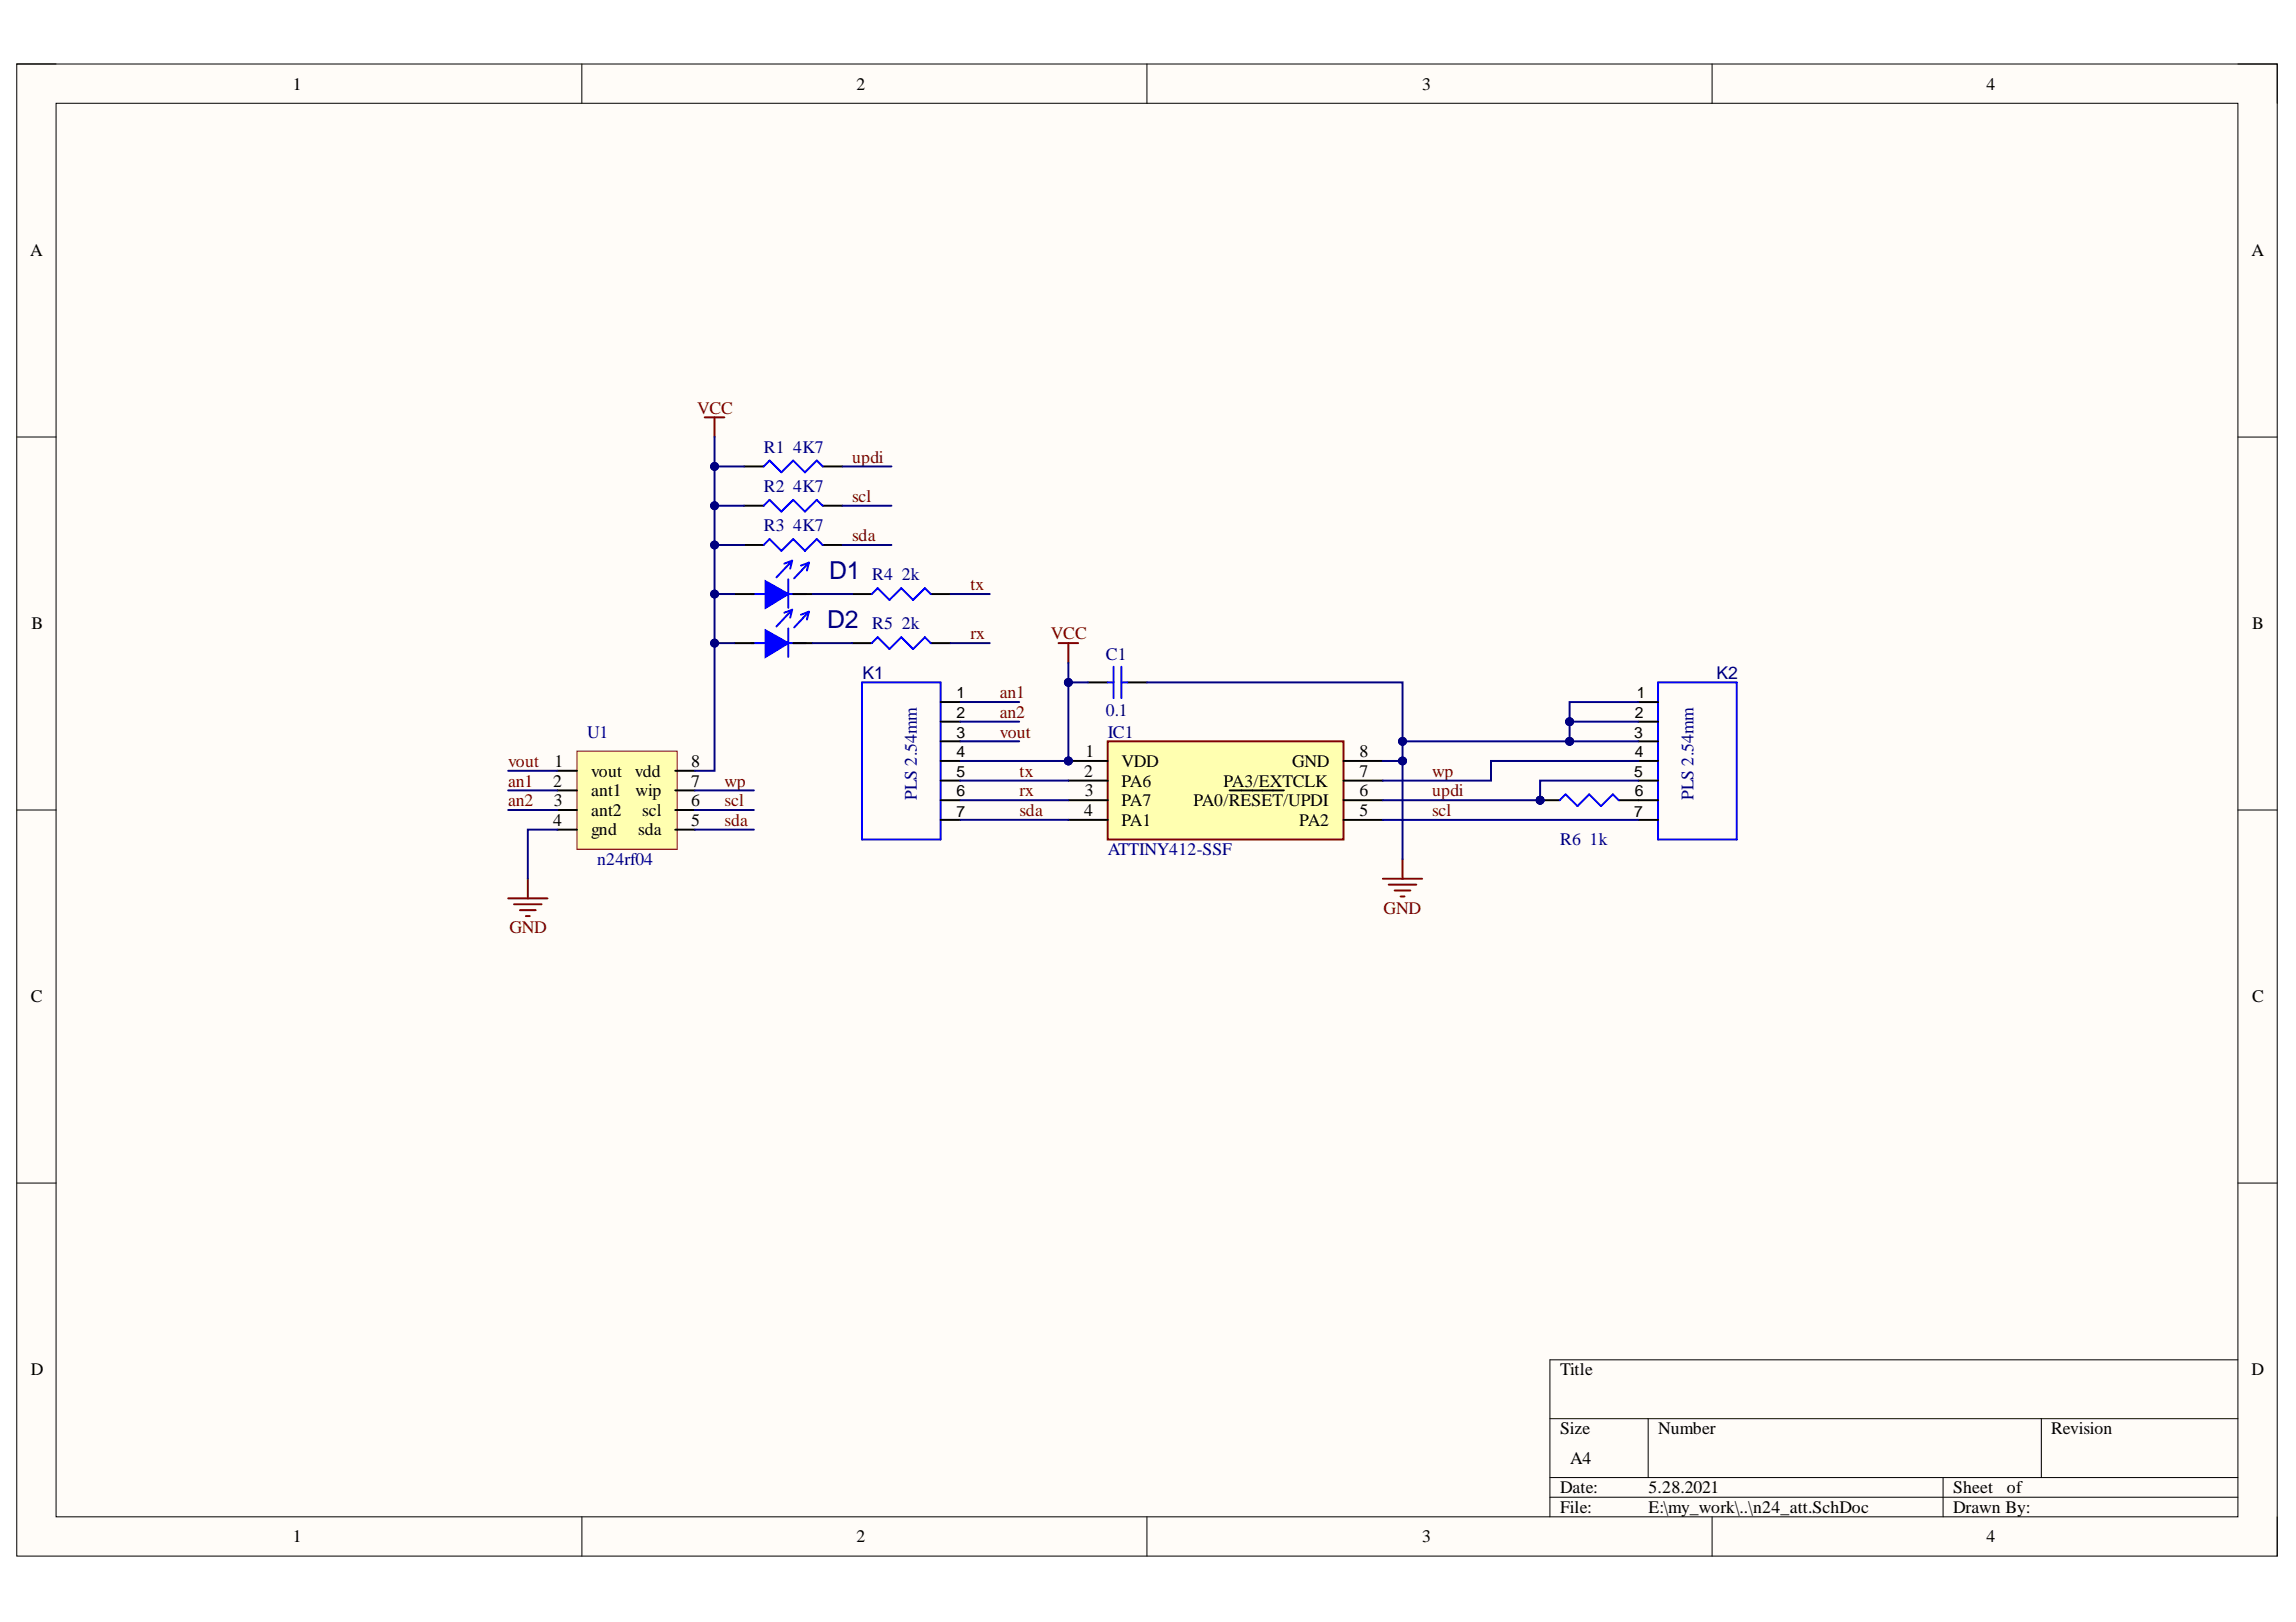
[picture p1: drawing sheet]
<svg xmlns="http://www.w3.org/2000/svg" width="297mm" height="210mm" viewBox="0 0 297 210" stroke-linecap="round" stroke-linejoin="round" font-family="sans-serif">
<defs><g id="words">
<g font-size="3.2" fill="#000080">
<text x="107.3" y="74.9">D1</text>
<text x="107" y="81.2">D2</text>
</g>
<g font-size="2.3">
<text x="37.9" y="11.6">1</text>
<text x="110.8" y="11.6">2</text>
<text x="184" y="11.6">3</text>
<text x="257" y="11.6">4</text>
<text x="3.9" y="33.1">A</text>
<text x="291.3" y="33.1">A</text>
<text x="4.1" y="81.4">B</text>
<text x="291.4" y="81.4">B</text>
<text x="71.6" y="101.8">2</text>
<text x="71.7" y="99.2">1</text>
<text x="76.5" y="100.5">vout</text>
<text x="82.1" y="100.5">vdd</text>
<text x="89.4" y="99.2">8</text>
<text x="89.4" y="101.8">7</text>
<text x="140.3" y="100.5">2</text>
<text x="140.4" y="98">1</text>
<text x="145.1" y="99.2">VDD</text>
<text x="145.1" y="101.8">PA6</text>
<text x="158.3" y="101.8">PA3/EXTCLK</text>
<text x="167.2" y="99.2">GND</text>
<text x="175.9" y="98">8</text>
<text x="175.9" y="100.5">7</text>
<text x="71.6" y="106.9">4</text>
<text x="71.7" y="104.3">3</text>
<text x="76.5" y="103">ant1</text>
<text x="76.5" y="105.6">ant2</text>
<text x="82.2" y="103">wip</text>
<text x="83.1" y="105.6">scl</text>
<text x="89.4" y="106.9">5</text>
<text x="89.4" y="104.3">6</text>
<text x="140.3" y="105.6">4</text>
<text x="140.3" y="103">3</text>
<text x="145.1" y="104.3">PA7</text>
<text x="145.1" y="106.9">PA1</text>
<text x="154.4" y="104.3">PA0/RESET/UPDI</text>
<text x="168.1" y="106.9">PA2</text>
<text x="175.9" y="103">6</text>
<text x="175.9" y="105.6">5</text>
<text x="76.5" y="108.1">gnd</text>
<text x="82.6" y="108.1">sda</text>
<text x="4" y="129.7">C</text>
<text x="291.4" y="129.7">C</text>
<text x="4" y="177.9">D</text>
<text x="201.8" y="177.9">Title</text>
<text x="291.3" y="177.9">D</text>
<text x="201.8" y="185.6">Size</text>
<text x="214.5" y="185.6">Number</text>
<text x="265.4" y="185.6">Revision</text>
<text x="203.1" y="189.4">A4</text>
<text x="201.8" y="193.2">Date:</text>
<text x="201.8" y="195.8">File:</text>
<text x="213.3" y="193.2">5.28.2021</text>
<text x="213.3" y="195.8">E:\my_work\..\n24_att.SchDoc</text>
<text x="252.7" y="193.2">Sheet</text>
<text x="252.7" y="195.8">Drawn By:</text>
<text x="259.6" y="193.2">of</text>
<text x="37.9" y="199.6">1</text>
<text x="110.8" y="199.6">2</text>
<text x="184" y="199.6">3</text>
<text x="257" y="199.6">4</text>
</g>
<g font-size="2.3" fill="#800000">
<text x="90.2" y="53.5">VCC</text>
<text x="110.2" y="59.9">updi</text>
<text x="110.2" y="64.9">scl</text>
<text x="110.2" y="70">sda</text>
<text x="125.5" y="76.3">tx</text>
<text x="125.5" y="82.7">rx</text>
<text x="135.9" y="82.7">VCC</text>
<text x="129.3" y="90.3">an1</text>
<text x="129.3" y="92.9">an2</text>
<text x="129.3" y="95.4">vout</text>
<text x="65.7" y="99.2">vout</text>
<text x="65.7" y="101.8">an1</text>
<text x="93.7" y="101.8">wp</text>
<text x="131.9" y="100.5">tx</text>
<text x="185.3" y="100.5">wp</text>
<text x="65.7" y="104.3">an2</text>
<text x="93.7" y="106.9">sda</text>
<text x="93.7" y="104.3">scl</text>
<text x="131.9" y="103">rx</text>
<text x="131.9" y="105.6">sda</text>
<text x="185.3" y="103">updi</text>
<text x="185.3" y="105.6">scl</text>
<text x="179" y="118.3">GND</text>
<text x="65.9" y="120.8">GND</text>
</g>
<g font-size="2.3" fill="#000080">
<text x="98.8" y="58.6">R1</text>
<text x="102.6" y="58.6">4K7</text>
<text x="98.8" y="63.7">R2</text>
<text x="102.6" y="63.7">4K7</text>
<text x="98.8" y="68.7">R3</text>
<text x="102.6" y="68.7">4K7</text>
<text x="112.9" y="75.1">R4</text>
<text x="116.7" y="75.1">2k</text>
<text x="112.9" y="81.4">R5</text>
<text x="116.7" y="81.4">2k</text>
<text x="111.6" y="87.8">K1</text>
<text x="143.1" y="85.5">C1</text>
<text x="222.1" y="87.8">K2</text>
<text x="76" y="95.4">U1</text>
<text x="143.1" y="92.7">0.1</text>
<text x="143.3" y="95.4">IC1</text>
<text x="118.6" y="103.6" transform="rotate(-90 118.6 103.6)">PLS 2.54mm</text>
<text x="219.1" y="103.6" transform="rotate(-90 219.1 103.6)">PLS 2.54mm</text>
<text x="77.2" y="111.9">n24rf04</text>
<text x="143.3" y="110.7">ATTINY412-SSF</text>
<text x="201.8" y="109.4">R6</text>
<text x="205.7" y="109.4">1k</text>
</g>
<g font-size="2">
<text x="123.8" y="95.4">3</text>
<text x="123.8" y="90.4">1</text>
<text x="123.8" y="92.9">2</text>
<text x="211.4" y="95.4">3</text>
<text x="211.5" y="92.9">2</text>
<text x="211.7" y="90.4">1</text>
<text x="123.8" y="98">4</text>
<text x="123.8" y="100.5">5</text>
<text x="211.4" y="100.5">5</text>
<text x="211.5" y="98">4</text>
<text x="123.8" y="103">6</text>
<text x="123.8" y="105.7">7</text>
<text x="211.4" y="105.7">7</text>
<text x="211.5" y="103">6</text>
</g>
</g></defs>
<path d="M2.2 8.3h292.4v193.1h-292.4z" fill-rule="evenodd" fill="#fffcf8"/>
<path d="M2.2 8.3h292.4v193.1h-292.4z" fill="none" stroke="#000" stroke-width=".13"/>
<path d="M7.3 13.4h282.2v182.9h-282.2z" fill-rule="evenodd" fill="#fffcf8"/>
<g fill="none" stroke="#000" stroke-width=".13">
<path d="M2.2 8.3h5.1M7.3 13.4h282.2v182.9h-282.2zM75.3 8.3v5.1M148.4 8.3v5.1M221.5 8.3v5.1M289.5 8.3h5.1v5.1M2.2 56.6h5.1M289.5 56.6h5.1M2.2 104.8h5.1M289.5 104.8h5.1M2.2 153.1h5.1M289.5 153.1h5.1"/>
<path d="M289.5 176h-89v20.3M75.3 196.3v5.1M148.4 196.3v5.1M200.5 183.6h89M200.5 191.2h89M200.5 193.8h89M213.2 183.6v7.6M221.5 196.3v5.1M251.4 191.2v5.1M264.1 183.6v7.6M294.6 196.3v5.1"/>
</g>
<circle cx="138.2" cy="98.5" r=".51" fill="#000080"/>
<circle cx="138.2" cy="98.5" r=".51" fill="none" stroke="#000080" stroke-width=".13"/>
<path d="M143.3 95.9h30.5v12.7h-30.5z" fill-rule="evenodd" fill="#ffffb0"/>
<path d="M143.3 95.9h30.5v12.7h-30.5z" fill="none" stroke="#800000" stroke-width=".25"/>
<path d="M138.2 98.5h5.1" fill="none" stroke="#000" stroke-width=".25"/>
<circle cx="138.2" cy="98.5" r=".51" fill="#000080"/>
<circle cx="138.2" cy="98.5" r=".51" fill="none" stroke="#000080" stroke-width=".13"/>
<path d="M96.3 60.4h2.5M106.4 60.4h2.6M173.8 98.5h5.1M138.2 101h5.1M138.2 103.6h5.1M138.2 106.1h5.1M159.1 102.3h7M173.8 101h5.1M173.8 103.6h5.1M173.8 106.1h5.1" fill="none" stroke="#000" stroke-width=".25"/>
<path d="M136.9 83.2h2.6M138.2 83.2v2.6" fill="none" stroke="#800000" stroke-width=".25"/>
<path d="M98.8 60.4l.8-.8 1.5 1.5 1.5-1.5 1.5 1.5 1.6-1.5 .7 .8" fill="none" stroke="#00f" stroke-width=".25"/>
<path d="M74.6 97.2h13v12.7h-13z" fill-rule="evenodd" fill="#ffffb0"/>
<path d="M74.6 97.2h13v12.7h-13z" fill="none" stroke="#800000" stroke-width=".13"/>
<g fill="none" stroke="#000" stroke-width=".25">
<path d="M96.3 65.4h2.5M96.3 70.5h2.5M106.4 65.4h2.6M106.4 70.5h2.6M110.2 76.9h2.6M120.4 76.9h2.6M72.1 99.7h2.5M87.4 99.7h2.5M72.1 107.4h2.5M72.1 102.3h2.5M72.1 104.8h2.5M87.4 107.4h2.5"/>
<path d="M87.4 102.3h2.5M87.4 104.8h2.5"/>
</g>
<path d="M91.2 54h2.5M92.4 54v2.6M65.7 116.3h5.1M66.5 117h3.6M67.3 117.8h2M68 118.5h.5M68.3 113.7v2.6M178.9 113.7h5.1M179.7 114.5h3.5M180.4 115.2h2.1M181.2 116h.5M181.5 111.2v2.5" fill="none" stroke="#800000" stroke-width=".25"/>
<path d="M97.1 76.9h2M98.8 65.4l.8-.7 1.5 1.5 1.5-1.5 1.5 1.5 1.6-1.5 .7 .7M98.8 70.5l.8-.7 1.5 1.5 1.5-1.5 1.5 1.5 1.6-1.5 .7 .7M102 76.9h2.3M102 75v3.7M112.8 76.9l.8-.8 1.5 1.5 1.5-1.5 1.5 1.5 1.6-1.5 .7 .8" fill="none" stroke="#00f" stroke-width=".25"/>
<path d="M99.1 75.2l2.9 1.7-2.9 1.8z" fill="#00f"/>
<path d="M99.1 75.2l2.9 1.7-2.9 1.8zM102.5 72.6l-.3 1M102.5 72.6l-1 .3M102.5 72.6l-2 2.1M104.6 72.8l-.2 1M104.6 72.8l-1 .4M104.6 72.8l-1.9 2M97.1 83.2h2M102 83.2h2.3M102 81.3v3.7" fill="none" stroke="#00f" stroke-width=".25"/>
<path d="M95 76.9h2.5M102.6 76.9h2.6" fill="none" stroke="#000" stroke-width=".25"/>
<path d="M99.1 81.6l2.9 1.6-2.9 1.8z" fill="#00f"/>
<path d="M102.5 78.9l-.3 1M102.5 78.9l-1 .4M102.5 78.9l-2 2.2M104.6 79.2l-.2 1M104.6 79.2l-1 .3M104.6 79.2l-1.9 2M99.1 81.6l2.9 1.6-2.9 1.8zM112.8 83.2l.8-.7 1.5 1.5 1.5-1.5 1.5 1.5 1.6-1.5 .7 .7M143.3 88.3h.8M144.1 86.3v4M145.1 86.3v4M145.1 88.3h.7" fill="none" stroke="#00f" stroke-width=".25"/>
<path d="M95 83.2h2.5M102.6 83.2h2.6M110.2 83.2h2.6M120.4 83.2h2.6M140.8 88.3h2.5M145.8 88.3h2.6" fill="none" stroke="#000" stroke-width=".25"/>
<circle cx="199.2" cy="103.6" r=".51" fill="#000080"/>
<circle cx="199.2" cy="103.6" r=".51" fill="none" stroke="#000080" stroke-width=".13"/>
<path d="M199.2 103.6h2.6" fill="none" stroke="#000" stroke-width=".25"/>
<circle cx="199.2" cy="103.6" r=".51" fill="#000080"/>
<circle cx="199.2" cy="103.6" r=".51" fill="none" stroke="#000080" stroke-width=".13"/>
<g fill="none" stroke="#000" stroke-width=".25">
<path d="M121.7 98.5h2.5M121.7 95.9h2.5M121.7 90.9h2.5M121.7 93.4h2.5M212 98.5h2.5M212 95.9h2.5M212 90.9h2.5M212 93.4h2.5M121.7 103.6h2.5M121.7 101h2.5M121.7 106.1h2.5M209.4 103.6h5.1"/>
<path d="M212 101h2.5M212 106.1h2.5"/>
</g>
<path d="M111.5 88.3h10.2v20.3h-10.2zM214.5 88.3h10.2v20.3h-10.2zM201.8 103.6l.7-.8 1.6 1.5 1.5-1.5 1.5 1.5 1.6-1.5 .7 .8" fill="none" stroke="#00f" stroke-width=".25"/>
<path d="M138.2 85.8v2.5" fill="none" stroke="#000080" stroke-width=".25"/>
<circle cx="138.2" cy="88.3" r=".51" fill="#000080"/>
<circle cx="138.2" cy="88.3" r=".51" fill="none" stroke="#000080" stroke-width=".13"/>
<path d="M92.4 56.6v43.1h-2.5M65.7 99.7h6.4M65.7 104.8h6.4M65.7 102.3h6.4M72.1 107.4h-3.8v6.3M89.9 104.8h7.6M89.9 102.3h7.6M89.9 107.4h7.6" fill="none" stroke="#000080" stroke-width=".25"/>
<circle cx="92.4" cy="83.2" r=".51" fill="#000080"/>
<circle cx="92.4" cy="83.2" r=".51" fill="none" stroke="#000080" stroke-width=".13"/>
<circle cx="92.4" cy="76.9" r=".51" fill="#000080"/>
<circle cx="92.4" cy="76.9" r=".51" fill="none" stroke="#000080" stroke-width=".13"/>
<circle cx="92.4" cy="70.5" r=".51" fill="#000080"/>
<circle cx="92.4" cy="70.5" r=".51" fill="none" stroke="#000080" stroke-width=".13"/>
<circle cx="92.4" cy="65.4" r=".51" fill="#000080"/>
<circle cx="92.4" cy="65.4" r=".51" fill="none" stroke="#000080" stroke-width=".13"/>
<circle cx="92.4" cy="60.4" r=".51" fill="#000080"/>
<circle cx="92.4" cy="60.4" r=".51" fill="none" stroke="#000080" stroke-width=".13"/>
<path d="M92.4 83.2h2.6" fill="none" stroke="#000080" stroke-width=".25"/>
<circle cx="92.4" cy="83.2" r=".51" fill="#000080"/>
<circle cx="92.4" cy="83.2" r=".51" fill="none" stroke="#000080" stroke-width=".13"/>
<path d="M92.4 76.9h2.6" fill="none" stroke="#000080" stroke-width=".25"/>
<circle cx="92.4" cy="76.9" r=".51" fill="#000080"/>
<circle cx="92.4" cy="76.9" r=".51" fill="none" stroke="#000080" stroke-width=".13"/>
<path d="M92.4 70.5h3.9" fill="none" stroke="#000080" stroke-width=".25"/>
<circle cx="92.4" cy="70.5" r=".51" fill="#000080"/>
<circle cx="92.4" cy="70.5" r=".51" fill="none" stroke="#000080" stroke-width=".13"/>
<path d="M92.4 65.4h3.9" fill="none" stroke="#000080" stroke-width=".25"/>
<circle cx="92.4" cy="65.4" r=".51" fill="#000080"/>
<circle cx="92.4" cy="65.4" r=".51" fill="none" stroke="#000080" stroke-width=".13"/>
<path d="M92.4 60.4h3.9" fill="none" stroke="#000080" stroke-width=".25"/>
<circle cx="92.4" cy="60.4" r=".51" fill="#000080"/>
<circle cx="92.4" cy="60.4" r=".51" fill="none" stroke="#000080" stroke-width=".13"/>
<path d="M105.2 76.9h5M109 70.5h6.3M109 65.4h6.3M109 60.4h6.3M123 76.9h5M105.2 83.2h5M123 83.2h5M140.8 88.3h-2.6v10.2h-14M124.2 106.1h14M124.2 103.6h14M124.2 101h14" fill="none" stroke="#000080" stroke-width=".25"/>
<circle cx="138.2" cy="98.5" r=".51" fill="#000080"/>
<circle cx="138.2" cy="98.5" r=".51" fill="none" stroke="#000080" stroke-width=".13"/>
<circle cx="138.2" cy="88.3" r=".51" fill="#000080"/>
<circle cx="138.2" cy="88.3" r=".51" fill="none" stroke="#000080" stroke-width=".13"/>
<path d="M124.2 95.9h7.7M124.2 93.4h7.7M124.2 90.9h7.7M148.4 88.3h33.1v10.2" fill="none" stroke="#000080" stroke-width=".25"/>
<circle cx="181.4" cy="95.9" r=".51" fill="#000080"/>
<circle cx="181.4" cy="95.9" r=".51" fill="none" stroke="#000080" stroke-width=".13"/>
<circle cx="181.4" cy="98.5" r=".51" fill="#000080"/>
<circle cx="181.4" cy="98.5" r=".51" fill="none" stroke="#000080" stroke-width=".13"/>
<path d="M178.9 106.1h33.1M212 101h-12.8v2.6h-20.3" fill="none" stroke="#000080" stroke-width=".25"/>
<circle cx="199.2" cy="103.6" r=".51" fill="#000080"/>
<circle cx="199.2" cy="103.6" r=".51" fill="none" stroke="#000080" stroke-width=".13"/>
<path d="M178.9 98.5h2.6v12.7M212 98.5h-19.1v2.5h-14" fill="none" stroke="#000080" stroke-width=".25"/>
<circle cx="181.4" cy="98.5" r=".51" fill="#000080"/>
<circle cx="181.4" cy="98.5" r=".51" fill="none" stroke="#000080" stroke-width=".13"/>
<path d="M181.5 95.9h30.5" fill="none" stroke="#000080" stroke-width=".25"/>
<circle cx="203.1" cy="95.9" r=".51" fill="#000080"/>
<circle cx="203.1" cy="95.9" r=".51" fill="none" stroke="#000080" stroke-width=".13"/>
<circle cx="181.4" cy="95.9" r=".51" fill="#000080"/>
<circle cx="181.4" cy="95.9" r=".51" fill="none" stroke="#000080" stroke-width=".13"/>
<path d="M203.1 93.4h8.9" fill="none" stroke="#000080" stroke-width=".25"/>
<circle cx="203.1" cy="93.4" r=".51" fill="#000080"/>
<circle cx="203.1" cy="93.4" r=".51" fill="none" stroke="#000080" stroke-width=".13"/>
<path d="M212 90.9h-8.9v5" fill="none" stroke="#000080" stroke-width=".25"/>
<circle cx="203.1" cy="95.9" r=".51" fill="#000080"/>
<circle cx="203.1" cy="95.9" r=".51" fill="none" stroke="#000080" stroke-width=".13"/>
<circle cx="203.1" cy="93.4" r=".51" fill="#000080"/>
<circle cx="203.1" cy="93.4" r=".51" fill="none" stroke="#000080" stroke-width=".13"/>
<use href="#words"/>
</svg>
